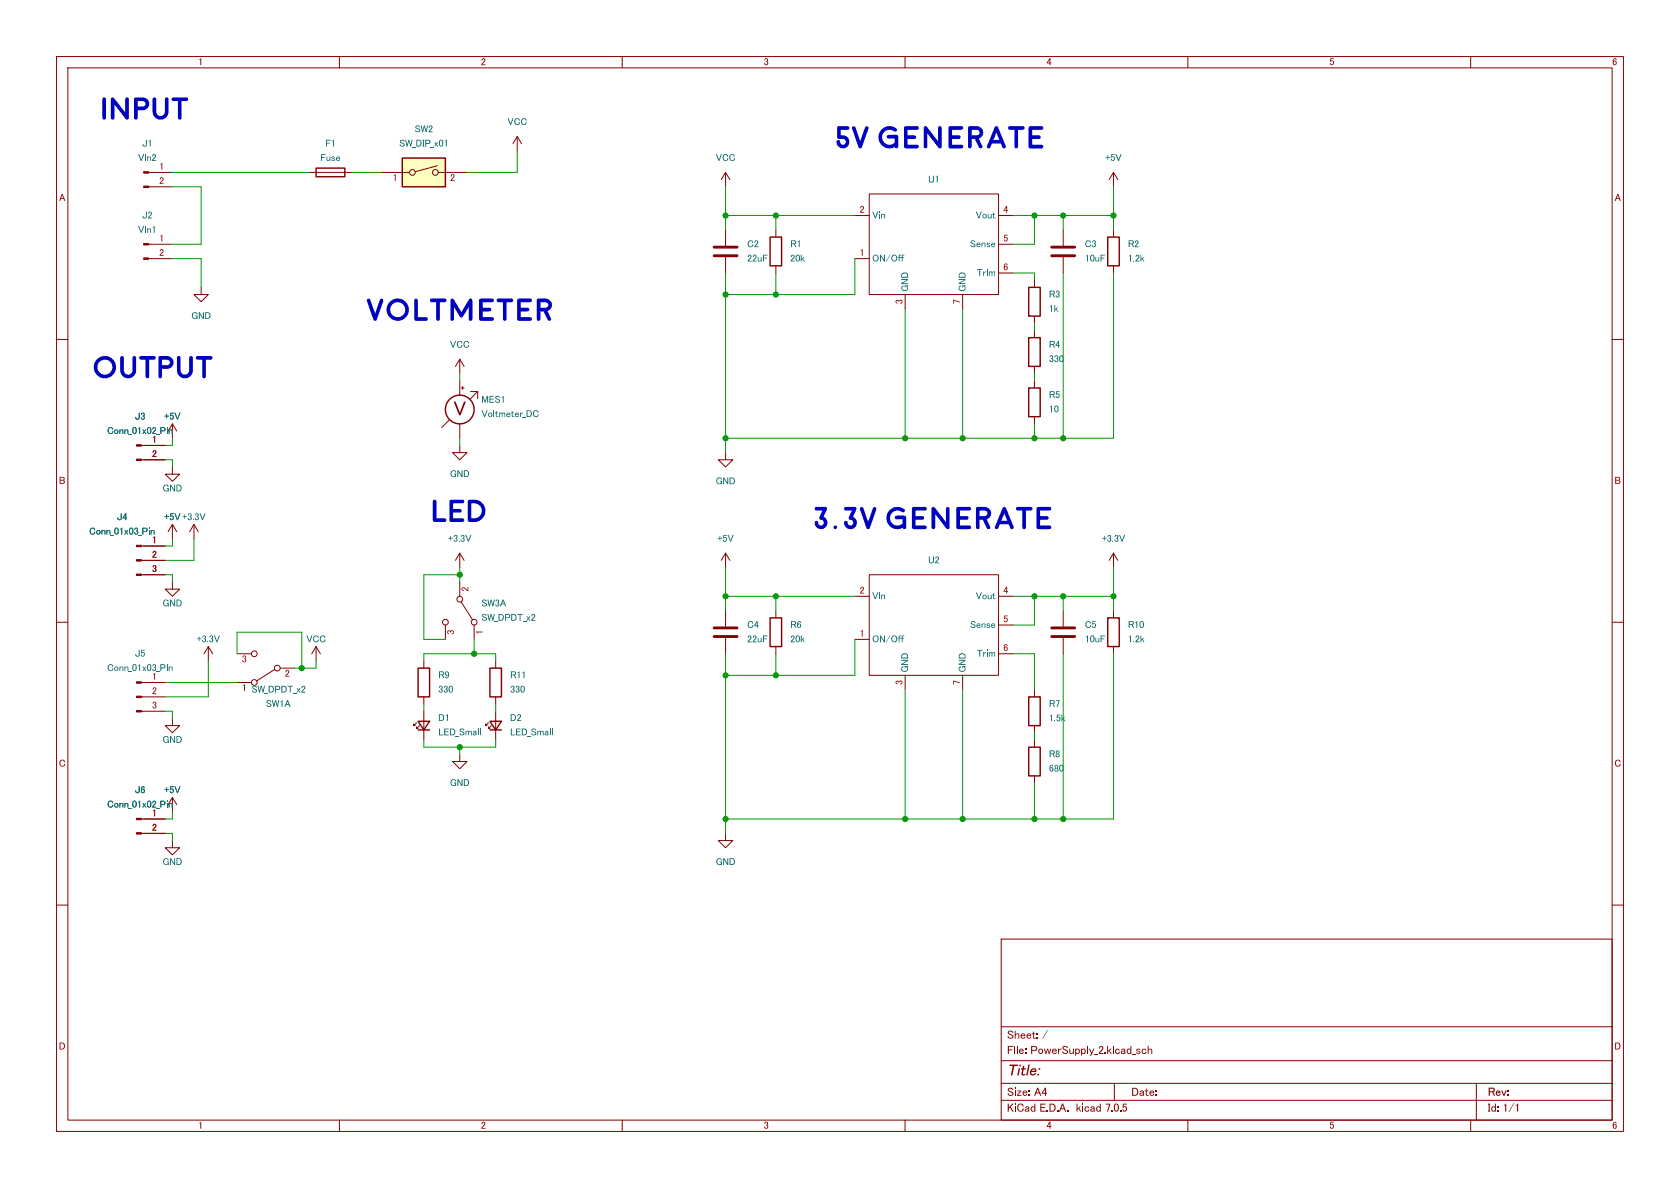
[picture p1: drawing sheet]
<svg xmlns="http://www.w3.org/2000/svg" width="297mm" height="210mm" viewBox="0 0 297 210" stroke-linecap="round" stroke-linejoin="round" font-family="sans-serif">
<defs><g id="words">
<g font-size="5.6" fill="#0000c2">
<text x="17.8" y="21.8">INPUT</text>
<text x="147.3" y="26.9">5V Generate</text>
<text x="64.8" y="57.4">Voltmeter</text>
<text x="16.5" y="67.6">OUTPUT</text>
<text x="76.2" y="93">LED</text>
<text x="143.5" y="94.2">3.3V Generate</text>
</g>
<text font-size="3.5" fill="#840000" x="80.2" y="74.2">V</text>
<text font-size="2.8" fill="#840000" x="178" y="190.7">Title:</text>
<g font-size="2.1" fill="#840000">
<text x="178" y="184.1">Sheet:/</text>
<text x="178" y="186.8">File:PowerSupply_2.kicad_sch</text>
<text x="178" y="197">KiCadE.D.A. kicad7.0.5</text>
<text x="178" y="194.2">Size:A4</text>
<text x="200" y="194.2">Date:</text>
<text x="263" y="194.2">Rev:</text>
<text x="263" y="197">Id:1/1</text>
</g>
<g font-size="1.8" fill="#840000">
<text x="35" y="11.9">1</text>
<text x="85" y="11.9">2</text>
<text x="135" y="11.9">3</text>
<text x="185" y="11.9">4</text>
<text x="235" y="11.9">5</text>
<text x="285" y="11.9">6</text>
<text x="10.4" y="35.9">A</text>
<text x="285.4" y="35.9">A</text>
<text x="10.4" y="85.9">B</text>
<text x="285.4" y="85.9">B</text>
<text x="10.4" y="135.9">C</text>
<text x="285.4" y="135.9">C</text>
<text x="10.4" y="185.9">D</text>
<text x="285.4" y="185.9">D</text>
<text x="35" y="199.9">1</text>
<text x="85" y="199.9">2</text>
<text x="135" y="199.9">3</text>
<text x="185" y="199.9">4</text>
<text x="235" y="199.9">5</text>
<text x="285" y="199.9">6</text>
</g>
<g font-size="1.8" fill="#006464">
<text x="73.3" y="23.8">SW2</text>
<text x="89.7" y="22.5">VCC</text>
<text x="24.4" y="28.8">Vin2</text>
<text x="25.1" y="26.3">J1</text>
<text x="56.6" y="28.8">Fuse</text>
<text x="57.5" y="26.3">F1</text>
<text x="70.6" y="26.3">SW_DIP_x01</text>
<text x="126.5" y="28.8">VCC</text>
<text x="195.4" y="28.8">+5V</text>
<text x="164.1" y="32.6">U1</text>
<text x="24.4" y="41.5">Vin1</text>
<text x="25.1" y="39">J2</text>
<text x="154.2" y="39">Vin</text>
<text x="172.5" y="39">Vout</text>
<text x="132.1" y="44.1">C2</text>
<text x="132.1" y="46.6">22uF</text>
<text x="139.7" y="44.1">R1</text>
<text x="139.7" y="46.6">20k</text>
<text x="154.2" y="46.6">ON/Off</text>
<text x="171.5" y="44.1">Sense</text>
<text x="191.8" y="44.1">C3</text>
<text x="191.8" y="46.6">10uF</text>
<text x="199.4" y="44.1">R2</text>
<text x="199.4" y="46.6">1.2k</text>
<text x="160.9" y="51.6" transform="rotate(-90 160.9 51.6)">GND</text>
<text x="171.1" y="51.6" transform="rotate(-90 171.1 51.6)">GND</text>
<text x="172.7" y="49.2">Trim</text>
<text x="185.4" y="53">R3</text>
<text x="33.8" y="56.8">GND</text>
<text x="185.4" y="55.5">1k</text>
<text x="79.5" y="61.9">VCC</text>
<text x="185.4" y="61.9">R4</text>
<text x="185.4" y="64.4">330</text>
<text x="85.1" y="71.6">MES1</text>
<text x="185.4" y="70.7">R5</text>
<text x="18.9" y="77.1">Conn_01x02_Pin</text>
<text x="23.8" y="74.6">J3</text>
<text x="29" y="74.6">+5V</text>
<text x="85.1" y="74.1">Voltmeter_DC</text>
<text x="185.4" y="73.3">10</text>
<text x="28.7" y="87.3">GND</text>
<text x="79.5" y="84.7">GND</text>
<text x="126.5" y="86">GND</text>
<text x="15.8" y="94.9">Conn_01x03_Pin</text>
<text x="20.7" y="92.3">J4</text>
<text x="29" y="92.3">+5V+3.3V</text>
<text x="29" y="92.3">+5V</text>
<text x="79.2" y="96.1">+3.3V</text>
<text x="126.8" y="96.1">+5V</text>
<text x="164.1" y="100">U2</text>
<text x="194.8" y="96.1">+3.3V</text>
<text x="28.7" y="107.6">GND</text>
<text x="85.1" y="107.6">SW3A</text>
<text x="154.2" y="106.3">Vin</text>
<text x="172.5" y="106.3">Vout</text>
<text x="34.8" y="113.9">+3.3V</text>
<text x="54.1" y="113.9">VCC</text>
<text x="85.1" y="110.1">SW_DPDT_x2</text>
<text x="132.1" y="111.4">C4</text>
<text x="132.1" y="113.9">22uF</text>
<text x="139.7" y="111.4">R6</text>
<text x="139.7" y="113.9">20k</text>
<text x="154.2" y="113.9">ON/Off</text>
<text x="171.5" y="111.4">Sense</text>
<text x="191.8" y="111.4">C5</text>
<text x="191.8" y="113.9">10uF</text>
<text x="199.4" y="111.4">R10</text>
<text x="199.4" y="113.9">1.2k</text>
<text x="18.9" y="119">Conn_01x03_Pin</text>
<text x="23.8" y="116.5">J5</text>
<text x="160.9" y="118.9" transform="rotate(-90 160.9 118.9)">GND</text>
<text x="171.1" y="118.9" transform="rotate(-90 171.1 118.9)">GND</text>
<text x="172.7" y="116.5">Trim</text>
<text x="42.7" y="122.7">1 SW_DPDT_x2</text>
<text x="47" y="125.4">SW1A</text>
<text x="77.5" y="120.3">R9</text>
<text x="77.5" y="122.8">330</text>
<text x="90.2" y="120.3">R11</text>
<text x="90.2" y="122.8">330</text>
<text x="185.4" y="125.4">R7</text>
<text x="28.7" y="131.7">GND</text>
<text x="77.5" y="127.8">D1</text>
<text x="77.5" y="130.4">LED_Small</text>
<text x="90.2" y="127.8">D2</text>
<text x="90.2" y="130.4">LED_Small</text>
<text x="185.4" y="127.9">1.5k</text>
<text x="185.4" y="134.2">R8</text>
<text x="185.4" y="136.8">680</text>
<text x="18.9" y="143.1">Conn_01x02_Pin</text>
<text x="23.8" y="140.6">J6</text>
<text x="29" y="140.6">+5V</text>
<text x="79.5" y="139.3">GND</text>
<text x="28.7" y="153.3">GND</text>
<text x="126.5" y="153.3">GND</text>
</g>
<g font-size="1.8" fill="#a90000">
<text x="28.1" y="30.2">1</text>
<text x="28.1" y="32.8">2</text>
<text x="69.4" y="32.5">1</text>
<text x="79.6" y="32.5">2</text>
<text x="152" y="37.8">2</text>
<text x="177.4" y="37.8">4</text>
<text x="28.1" y="42.9">1</text>
<text x="28.1" y="45.5">2</text>
<text x="152" y="45.5">1</text>
<text x="177.4" y="42.9">5</text>
<text x="159.8" y="53.8" transform="rotate(-90 159.8 53.8)">3</text>
<text x="169.9" y="53.8" transform="rotate(-90 169.9 53.8)">7</text>
<text x="177.4" y="48">6</text>
<text x="26.9" y="78.5">1</text>
<text x="26.9" y="81">2</text>
<text x="26.9" y="96.3">1</text>
<text x="26.9" y="98.8">2</text>
<text x="26.9" y="101.3">3</text>
<text x="83.3" y="104.6" transform="rotate(-90 83.3 104.6)">2</text>
<text x="152" y="105.2">2</text>
<text x="177.4" y="105.2">4</text>
<text x="80.8" y="112.2" transform="rotate(-90 80.8 112.2)">3</text>
<text x="85.9" y="112.2" transform="rotate(-90 85.9 112.2)">1</text>
<text x="152" y="112.8">1</text>
<text x="177.4" y="110.2">5</text>
<text x="42.7" y="117.6">3</text>
<text x="177.4" y="115.3">6</text>
<text x="26.9" y="120.4">1</text>
<text x="26.9" y="122.9">2</text>
<text x="26.9" y="125.5">3</text>
<text x="50.4" y="120.2">2</text>
<text x="159.8" y="121.1" transform="rotate(-90 159.8 121.1)">3</text>
<text x="169.9" y="121.1" transform="rotate(-90 169.9 121.1)">7</text>
<text x="26.9" y="144.5">1</text>
<text x="26.9" y="147.1">2</text>
</g>
</g></defs>
<g fill="none" stroke="#840000" stroke-width=".18">
<path d="M10 10h277v190h-277zM12 12h273v186h-273zM60 10v2M110 10v2M160 10v2M210 10v2M260 10v2M26.3 33h4.2M26.3 30.5h4.2M54.6 30.5h7.6M67.3 30.5h5.1M77.3 29.3l-3.9 1.1"/>
<path d="M77.5 30.5h5M91.4 24.1l-.7 1.3M91.4 24.1v2.6M91.4 24.1l.8 1.3M128.3 30.5v2.5M128.3 30.5l-.8 1.3M128.3 30.5l.7 1.3M151.1 38.1h2.6M153.7 34.3h22.8v17.8h-22.8zM176.5 38.1h2.6M196.8 30.5v2.5M196.8 30.5l-.7 1.3"/>
<path d="M196.8 30.5l.8 1.3M10 60h2M26.3 45.7h4.2M26.3 43.2h4.2M35.6 50.8v1.3h1.2l-1.2 1.2-1.3-1.2h1.3M128.3 40.6v2.8M128.3 45.5v2.8M137.2 40.6v1.3M137.2 47v1.3M151.1 45.7h2.6M160 52.1v2.5M170.2 52.1v2.5"/>
<path d="M176.5 43.2h2.6M176.5 48.3h2.6M182.9 49.5v1.3M182.9 55.9v1.3M182.9 58.4v1.3M188 40.6v2.8M188 45.5v2.8M196.8 40.6v1.3M196.8 47v1.3M285 60h2M25 78.7h4.2M30.5 74.9l-.8 1.3"/>
<path d="M30.5 74.9v2.6M30.5 74.9l.7 1.3M79.4 74.3l-1.3 1.3M81.3 78.7v1.3h1.2l-1.2 1.3-1.3-1.3h1.3M81.3 63.5l-.8 1.3M81.3 63.5v2.5M81.3 67.3v2.6M81.3 74.9v2.6M81.3 63.5l.7 1.3M81.5 68.6h.5M81.8 68.3v.5M83.2 69.2h1.3v1.3"/>
<path d="M84.5 69.2l-1.3 1.3M182.9 64.8v1.2M182.9 67.3v1.3M182.9 73.7v1.2M25 81.3h4.2M25 99.1h4.2M25 96.5h4.2M30.5 82.6v1.2h1.2l-1.2 1.3-1.3-1.3h1.3M30.5 92.7v2.6M30.5 92.7l-.8 1.3M30.5 92.7l.7 1.3M34.3 92.7l-.8 1.3"/>
<path d="M34.3 92.7v2.6M34.3 92.7l.8 1.3M81.3 97.8v2.5M81.3 97.8l-.8 1.3M81.3 97.8l.7 1.3M128.3 80v1.3h1.2l-1.2 1.3-1.3-1.3h1.3M128.3 97.8v2.5M128.3 97.8l-.8 1.3M128.3 97.8l.7 1.3M196.8 97.8v2.5M196.8 97.8l-.7 1.3M196.8 97.8l.8 1.3"/>
<path d="M10 110h2M25 101.6h4.2M30.5 102.9v1.2h1.2l-1.2 1.3-1.3-1.3h1.3M36.8 114.3l-.7 1.3M36.8 114.3v2.5M36.8 114.3l.8 1.3M41.9 115.6h2.5M48.5 118.4l-3.2 2M49.5 118.1h2.6M55.9 114.3l-.8 1.3M55.9 114.3v2.5M55.9 114.3l.7 1.3"/>
<path d="M74.9 116.8v1.3M78.7 110.5v2.5M81.3 102.9v2.5M81.5 106.4l2.1 3.2M83.8 110.5v2.5M87.6 116.8v1.3M128.3 108v2.7M128.3 112.8v2.8M137.2 108v1.2M137.2 114.3v1.3M151.1 113h2.6M151.1 105.4h2.6"/>
<path d="M153.7 101.6h22.8v17.8h-22.8zM160 119.4v2.5M170.2 119.4v2.5M176.5 115.6h2.6M176.5 105.4h2.6M176.5 110.5h2.6M188 108v2.7M188 112.8v2.8M196.8 108v1.2M196.8 114.3v1.3M285 110h2M25 120.7h4.2"/>
<path d="M25 125.7h4.2M25 123.2h4.2M30.5 127v1.3h1.2l-1.2 1.2-1.3-1.2h1.3M41.9 120.7h2.5M73.7 127.8l-.5 .5v-.3v.3h.2M74.2 128.3l-.5 .5v-.3v.3h.2M74.9 123.2v1.3M74.9 125.7v5.1M81.3 133.4v1.2h1.2l-1.2 1.3-1.3-1.3h1.3M86.4 127.8l-.5 .5v-.3v.3h.2M86.9 128.3l-.5 .5v-.3v.3h.2M87.6 123.2v1.3"/>
<path d="M87.6 125.7v5.1M182.9 121.9v1.3M182.9 128.3v1.2M182.9 130.8v1.3M182.9 137.2v1.2M10 160h2M25 147.3h4.2M25 144.8h4.2M30.5 148.6v1.3h1.2l-1.2 1.2-1.3-1.2h1.3M30.5 141v2.5M30.5 141l-.8 1.2M30.5 141l.7 1.2"/>
<path d="M128.3 147.3v1.3h1.2l-1.2 1.3-1.3-1.3h1.3M285 160h2M177 166h108v32h-108zM60 198v2M110 198v2M160 198v2M177 194.5h108M177 191.5h108M177 187.5h108M177 181.5h108M197 191.5v3M210 198v2"/>
<path d="M260 198v2M261 191.5v6.5"/>
<circle cx="72.9" cy="30.5" r=".51"/>
<circle cx="77" cy="30.5" r=".51"/>
<circle cx="45" cy="115.6" r=".51"/>
<circle cx="49" cy="118.1" r=".51"/>
<circle cx="78.7" cy="110" r=".51"/>
<circle cx="81.3" cy="105.9" r=".51"/>
<circle cx="83.8" cy="110" r=".51"/>
<circle cx="45" cy="120.7" r=".51"/>
</g>
<g fill="none" stroke="#840000" stroke-width=".25">
<path d="M55.9 29.7h5.1v1.5h-5.1zM71.1 27.9h7.6v5.1h-7.6zM136.1 41.9h2.1v5.1h-2.1zM181.9 59.7h2v5.1h-2zM181.9 50.8h2v5.1h-2zM195.8 41.9h2.1v5.1h-2.1zM181.9 68.6h2v5.1h-2zM73.9 118.1h2v5.1h-2zM86.6 118.1h2v5.1h-2zM136.1 109.2h2.1v5.1h-2.1zM195.8 109.2h2.1v5.1h-2.1zM73.9 127.5h2l-1 1.5z"/>
<path d="M73.9 129h2M86.6 127.5h2l-1 1.5zM86.6 129h2M181.9 123.2h2v5.1h-2zM181.9 132.1h2v5.1h-2z"/>
<circle cx="81.3" cy="72.4" r="2.54"/>
</g>
<path d="M126.2 45.2h4.1M126.2 43.7h4.1M185.9 45.2h4.1M185.9 43.7h4.1M126.2 112.5h4.1M126.2 111h4.1M185.9 112.5h4.1M185.9 111h4.1" fill="none" stroke="#840000" stroke-width=".51"/>
<g fill="#840000" stroke="#840000" stroke-width=".18">
<path d="M25.4 32.9h.9v.2h-.9z"/>
<path d="M25.4 30.4h.9v.2h-.9z"/>
<path d="M25.4 45.6h.9v.2h-.9z"/>
<path d="M25.4 43.1h.9v.2h-.9z"/>
<path d="M24.1 81.2h.9v.2h-.9z"/>
<path d="M24.1 78.6h.9v.3h-.9z"/>
<path d="M24.1 125.6h.9v.3h-.9z"/>
<path d="M24.1 123.1h.9v.2h-.9z"/>
<path d="M24.1 120.5h.9v.3h-.9z"/>
<path d="M24.1 147.2h.9v.2h-.9z"/>
<path d="M24.1 144.7h.9v.2h-.9z"/>
<path d="M24.1 101.5h.9v.2h-.9z"/>
<path d="M24.1 98.9h.9v.3h-.9z"/>
<path d="M24.1 96.4h.9v.2h-.9z"/>
</g>
<path d="M71.1 27.9h7.6v5.1h-7.6z" fill="#ffffc2" stroke="#ffffc2" stroke-width=".18"/>
<g fill="#0000c2">
<path d="M181.9 22.4l2.2-.1a.32 .32 0 0 1 .4 .3 .32 .32 0 0 1-.4 .3h-1.6v1l1.4 .1a.32 .32 0 0 1 .1 .4 .32 .32 0 0 1-.3 .2h-1.2v1h1.6a.32 .32 0 0 1 .4 .3 .32 .32 0 0 1-.4 .3h-2l-.2-.1-.1-3.5z"/>
<path d="M91.5 52.9l2.2-.1a.32 .32 0 0 1 .3 .3 .32 .32 0 0 1-.3 .3h-1.6v1l1.4 .1a.32 .32 0 0 1 .1 .4 .32 .32 0 0 1-.3 .1h-1.2v1.1h1.6a.32 .32 0 0 1 .3 .3 .32 .32 0 0 1-.3 .3h-2l-.2-.1-.1-3.5z"/>
<path d="M95 52.9l1.6-.1 .4 .2 .4 .3 .2 .4-.1 .6-.3 .4-.4 .3 .6 1.2a.32 .32 0 0 1-.1 .5 .32 .32 0 0 1-.5-.2l-.7-1.5h-.6v1.4a.32 .32 0 0 1-.3 .3 .32 .32 0 0 1-.3-.3v-3h.6v1h.9l.4-.1a.49 .49 0 0 0 .1-.6 .49 .49 0 0 0-.5-.3h-1.5z"/>
<path d="M183.3 89.7l2.2-.1a.32 .32 0 0 1 .4 .3 .32 .32 0 0 1-.4 .4h-1.6v.9l1.4 .1a.32 .32 0 0 1 .1 .4 .32 .32 0 0 1-.3 .2h-1.2v1h1.6a.32 .32 0 0 1 .4 .3 .32 .32 0 0 1-.4 .3h-2l-.2-.1-.1-3.5z"/>
</g>
<g fill="none" stroke="#009600" stroke-width=".18">
<path d="M30.5 33h5.1v10.2h-5.1M30.5 30.5h24.1M62.2 30.5h5.1M91.4 26.7v3.8h-8.9M128.3 38.1h22.8M128.3 33v7.6M137.2 38.1v2.5M179.1 38.1h17.7M182.9 38.1v5.1h-3.8M188 38.1v2.5M196.8 33v7.6M30.5 45.7h5.1v5.1"/>
<path d="M128.3 48.3v31.7M137.2 48.3v3.8M151.1 45.7v6.4h-22.8M160 54.6v22.9M170.2 54.6v22.9M179.1 48.3h3.8v1.2M182.9 57.2v1.2M188 48.3v29.2M196.8 48.3v29.2h-68.5M30.5 77.5v1.2h-1.3M81.3 66v1.3M81.3 77.5v1.2"/>
<path d="M182.9 66v1.3M182.9 74.9v2.6M29.2 81.3h1.3v1.3M30.5 95.3v1.2h-1.3M34.3 95.3v3.8h-5.1M29.2 101.6h1.3v1.3M36.8 116.8v6.4h-7.6M41.9 115.6v-3.8h11.4v6.3M55.9 116.8v1.3h-3.8M74.9 116.8v-1.2h12.7v1.2M81.3 100.3v2.6M81.3 101.6h-6.4v11.4h3.8"/>
<path d="M83.8 113v2.6M128.3 105.4h22.8M128.3 100.3v7.7M128.3 115.6v31.7M137.2 105.4v2.6M137.2 115.6v3.8M151.1 113v6.4h-22.8M179.1 115.6h3.8v6.3M179.1 105.4h17.7M182.9 105.4v5.1h-3.8M188 105.4v2.6M188 115.6v29.2"/>
<path d="M196.8 115.6v29.2h-68.5M196.8 100.3v7.7M29.2 125.7h1.3v1.3M29.2 120.7h12.7M74.9 124.5v1.2M74.9 130.8v1.3h12.7v-1.3M81.3 132.1v1.3M87.6 124.5v1.2M160 121.9v22.9M170.2 121.9v22.9M182.9 129.5v1.3M182.9 138.4v6.4"/>
<path d="M29.2 147.3h1.3v1.3M30.5 143.5v1.3h-1.3"/>
</g>
<path d="M25.4 78.7h3.8M25.4 81.3h3.8M25.4 96.5h3.8M25.4 99.1h3.8M25.4 101.6h3.8M25.4 144.8h3.8M25.4 147.3h3.8" fill="none" stroke="#840000" stroke-width=".18"/>
<g fill="#009600" stroke="#009600" stroke-width=".18">
<circle cx="128.3" cy="144.8" r=".46"/>
<circle cx="137.2" cy="119.4" r=".46"/>
<circle cx="128.3" cy="105.4" r=".46"/>
<circle cx="128.3" cy="119.4" r=".46"/>
<circle cx="81.3" cy="132.1" r=".46"/>
<circle cx="83.8" cy="115.6" r=".46"/>
<circle cx="196.8" cy="38.1" r=".46"/>
<circle cx="188" cy="38.1" r=".46"/>
<circle cx="182.9" cy="38.1" r=".46"/>
<circle cx="188" cy="144.8" r=".46"/>
<circle cx="182.9" cy="144.8" r=".46"/>
<circle cx="170.2" cy="144.8" r=".46"/>
<circle cx="188" cy="105.4" r=".46"/>
<circle cx="196.8" cy="105.4" r=".46"/>
<circle cx="182.9" cy="105.4" r=".46"/>
<circle cx="182.9" cy="77.5" r=".46"/>
<circle cx="170.2" cy="77.5" r=".46"/>
<circle cx="188" cy="77.5" r=".46"/>
<circle cx="160" cy="77.5" r=".46"/>
<circle cx="128.3" cy="77.5" r=".46"/>
<circle cx="160" cy="144.8" r=".46"/>
<circle cx="137.2" cy="105.4" r=".46"/>
<circle cx="53.3" cy="118.1" r=".46"/>
<circle cx="81.3" cy="101.6" r=".46"/>
<circle cx="137.2" cy="38.1" r=".46"/>
<circle cx="128.3" cy="52.1" r=".46"/>
<circle cx="137.2" cy="52.1" r=".46"/>
<circle cx="128.3" cy="38.1" r=".46"/>
</g>
<use href="#words"/>
</svg>
